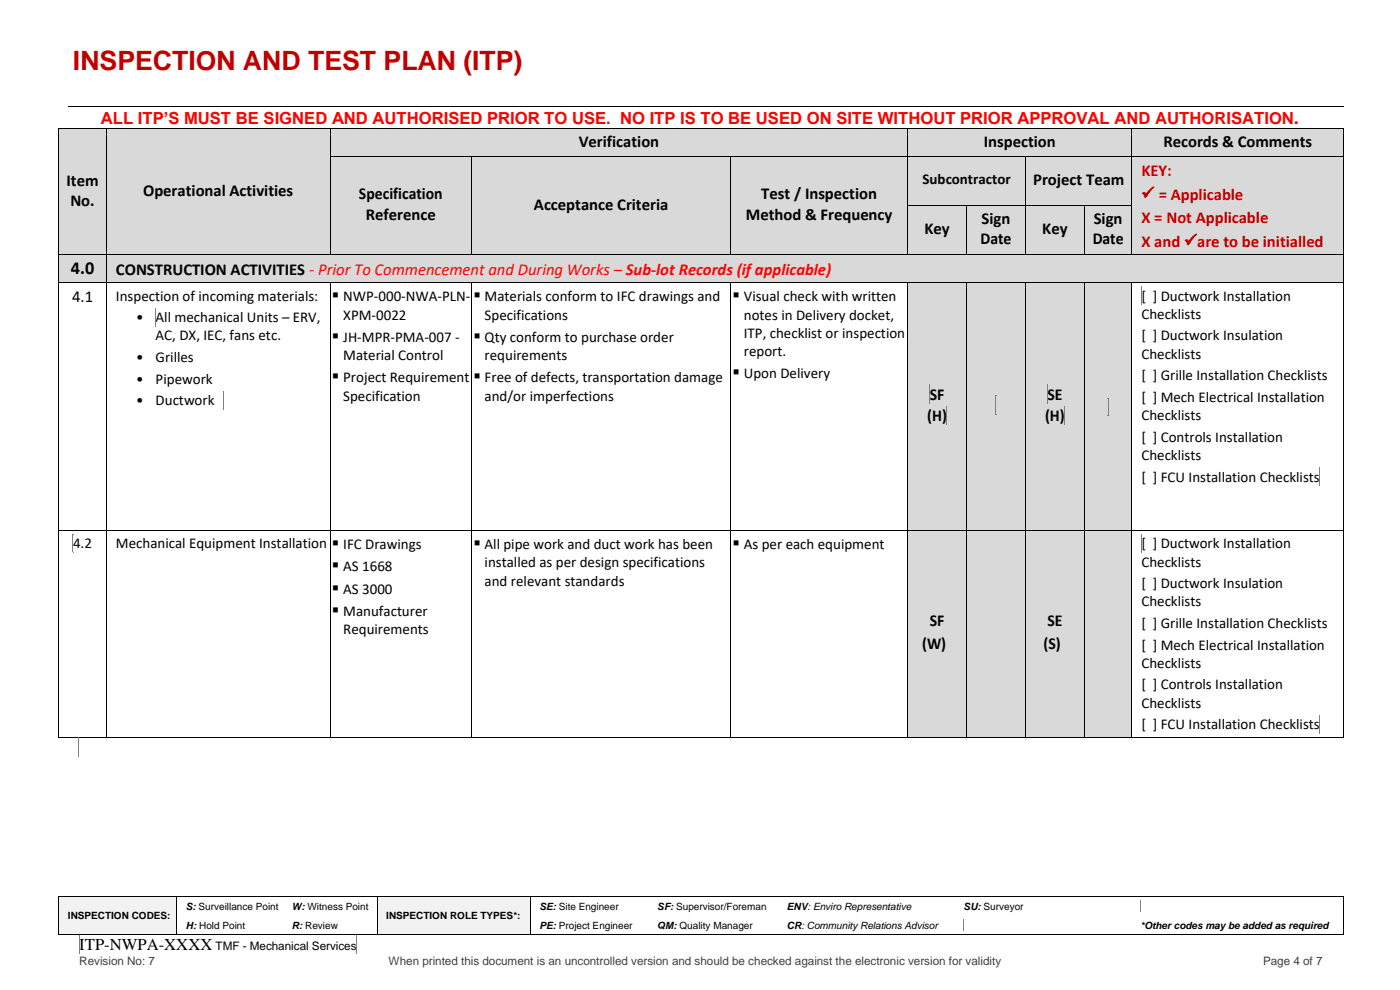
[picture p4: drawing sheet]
<svg xmlns="http://www.w3.org/2000/svg" width="297mm" height="210mm" viewBox="0 0 297 210" stroke-linecap="round" stroke-linejoin="round" font-family="sans-serif">
<defs><g id="words">
<text font-size="5.7" fill="#c00000" x="15.5" y="14.9">INSPECTION AND TEST PLAN (ITP)</text>
<text font-size="3.9" x="15" y="58">4.0</text>
<text font-size="3.5" fill="#f00" x="21.4" y="26.4">ALL ITP’S MUST BE SIGNED AND AUTHORISED PRIOR TO USE. NO ITP IS TO BE USED ON SITE WITHOUT PRIOR APPROVAL AND AUTHORISATION.</text>
<g font-size="3.5">
<text x="122.8" y="31.1">Verification</text>
<text x="208.7" y="31.1">Inspection</text>
<text x="246.8" y="31.1">Records &amp; Comments</text>
<text x="14.1" y="39.4">Item</text>
<text x="30.4" y="41.6">Operational Activities</text>
<text x="219.2" y="39.3">Project Team</text>
<text x="14.9" y="43.7">No.</text>
<text x="76.1" y="42.3">Specification</text>
<text x="77.6" y="46.7">Reference</text>
<text x="113.3" y="44.5">Acceptance Criteria</text>
<text x="158.2" y="46.7">Method &amp; Frequency</text>
<text x="161.5" y="42.3">Test / Inspection</text>
<text x="208.2" y="47.5">Sign</text>
<text x="232" y="47.5">Sign</text>
<text x="196.1" y="49.7">Key</text>
<text x="208" y="51.8">Date</text>
<text x="221.1" y="49.7">Key</text>
<text x="231.8" y="51.8">Date</text>
<text x="24.6" y="58.2">CONSTRUCTION ACTIVITIES - Prior To Commencement and During Works – Sub-lot Records (if applicable)</text>
<text x="15.3" y="64.1">4.1</text>
<text x="70.4" y="63.9">▪ NWP-000-NWA-PLN-</text>
<text x="100.4" y="63.9">▪ Materials conform to IFC drawings and</text>
<text x="155.4" y="63.9">▪ Visual check with written</text>
<text x="70.4" y="72.5">▪ JH-MPR-PMA-007 -</text>
<text x="100.4" y="72.5">▪ Qty conform to purchase order</text>
<text x="70.4" y="81.1">▪ Project Requirement</text>
<text x="100.4" y="81.1">▪ Free of defects, transportation damage</text>
<text x="155.4" y="80.3">▪ Upon Delivery</text>
<text x="196.7" y="89.4">(H)</text>
<text x="197.2" y="84.8">SF</text>
<text x="221.7" y="89.4">(H)</text>
<text x="222.2" y="84.8">SE</text>
<text x="70.4" y="116.5">▪ IFC Drawings</text>
<text x="100.4" y="116.5">▪ All pipe work and duct work has been</text>
<text x="155.4" y="116.5">▪ As per each equipment</text>
<text x="70.4" y="121.2">▪ AS 1668</text>
<text x="70.4" y="125.9">▪ AS 3000</text>
<text x="70.4" y="130.7">▪ Manufacturer</text>
<text x="195.6" y="137.6">(W)</text>
<text x="197.2" y="132.8">SF</text>
<text x="221.4" y="137.6">(S)</text>
<text x="222.2" y="132.8">SE</text>
<text x="16.8" y="201.6">ITP-NWPA-XXXX</text>
</g>
<g font-size="3.5" fill="#c00000">
<text x="242.1" y="37.3">KEY:</text>
<text x="242.1" y="42.3">✓ = Applicable</text>
<text x="242.1" y="47.4">X = Not Applicable</text>
<text x="242.1" y="52.4">X and ✓are to be initialled</text>
</g>
<g font-size="3.2">
<text x="195.7" y="39.1">Subcontractor</text>
<text x="24.6" y="63.8">Inspection of incoming materials:</text>
<text x="242.1" y="63.8">[ ] Ductwork Installation</text>
<text x="28.9" y="68.4">•</text>
<text x="33" y="68.4">All mechanical Units – ERV,</text>
<text x="72.8" y="67.8">XPM-0022</text>
<text x="102.8" y="67.8">Specifications</text>
<text x="157.8" y="67.8">notes in Delivery docket,</text>
<text x="157.8" y="71.7">ITP, checklist or inspection</text>
<text x="242.1" y="67.7">Checklists</text>
<text x="28.9" y="76.8">•</text>
<text x="33" y="72.2">AC, DX, IEC, fans etc.</text>
<text x="33" y="76.8">Grilles</text>
<text x="72.8" y="76.4">Material Control</text>
<text x="102.8" y="76.4">requirements</text>
<text x="157.8" y="75.6">report.</text>
<text x="242.1" y="72.2">[ ] Ductwork Insulation</text>
<text x="242.1" y="76.1">Checklists</text>
<text x="28.9" y="81.4">•</text>
<text x="33" y="81.4">Pipework</text>
<text x="242.1" y="80.7">[ ] Grille Installation Checklists</text>
<text x="28.9" y="86">•</text>
<text x="33" y="86">Ductwork</text>
<text x="72.8" y="85">Specification</text>
<text x="102.8" y="85">and/or imperfections</text>
<text x="242.1" y="85.3">[ ] Mech Electrical Installation</text>
<text x="242.1" y="89.1">Checklists</text>
<text x="242.1" y="93.7">[ ] Controls Installation</text>
<text x="242.1" y="97.6">Checklists</text>
<text x="242.1" y="102.2">[ ] FCU Installation Checklists</text>
<text x="15.5" y="116.3">4.2</text>
<text x="24.6" y="116.3">Mechanical Equipment Installation</text>
<text x="242.1" y="116.3">[ ] Ductwork Installation</text>
<text x="102.8" y="120.3">installed as per design specifications</text>
<text x="102.8" y="124.2">and relevant standards</text>
<text x="242.1" y="120.2">Checklists</text>
<text x="242.1" y="124.8">[ ] Ductwork Insulation</text>
<text x="242.1" y="128.6">Checklists</text>
<text x="72.8" y="134.5">Requirements</text>
<text x="242.1" y="133.2">[ ] Grille Installation Checklists</text>
<text x="242.1" y="137.8">[ ] Mech Electrical Installation</text>
<text x="242.1" y="141.7">Checklists</text>
<text x="242.1" y="146.3">[ ] Controls Installation</text>
<text x="242.1" y="150.2">Checklists</text>
<text x="242.1" y="154.7">[ ] FCU Installation Checklists</text>
</g>
<text font-size="2.5" x="45.7" y="201.6">TMF - Mechanical Services</text>
<g font-size="2.5" fill="#404040">
<text x="16.8" y="204.7">Revision No: 7</text>
<text x="82.5" y="204.7">When printed this document is an uncontrolled version and should be checked against the electronic version for validity</text>
<text x="267.9" y="204.7">Page 4 of 7</text>
</g>
<g font-size="2.1">
<text x="14.4" y="195">INSPECTION CODES:</text>
<text x="39.4" y="193">S: Surveillance Point</text>
<text x="39.4" y="197">H: Hold Point</text>
<text x="61.9" y="193">W: Witness Point</text>
<text x="61.9" y="197">R: Review</text>
<text x="81.9" y="195">INSPECTION ROLE TYPES*:</text>
<text x="114.4" y="193">SE: Site Engineer</text>
<text x="114.4" y="197">PE: Project Engineer</text>
<text x="139.5" y="193">SF: Supervisor/Foreman</text>
<text x="139.5" y="197">QM: Quality Manager</text>
<text x="167" y="193">ENV: Enviro Representative</text>
<text x="167" y="197">CR: Community Relations Advisor</text>
<text x="204.4" y="193">SU: Surveyor</text>
<text x="242" y="197">*Other codes may be added as required</text>
</g>
</g></defs>
<path d="M14.4 22.7h270.7" fill="none" stroke="#000" stroke-width=".21"/>
<path d="M147.3 22.6h.2v.2h-.2z" fill-rule="evenodd" fill="#000"/>
<g fill="#f2f2f2">
<path d="M12.6 190.3h24.8v7.8h-24.8z" fill-rule="evenodd"/>
<path d="M14.4 193h21.2v2.4h-21.2z" fill-rule="evenodd"/>
<path d="M80.1 190.3h32.3v7.8h-32.3z" fill-rule="evenodd"/>
<path d="M81.9 192.3h28.7v3.8h-28.7z" fill-rule="evenodd"/>
</g>
<g fill="#7f7f7f">
<path d="M241.9 191h.1z" fill-rule="evenodd"/>
<path d="M241.9 193.4h.1z" fill-rule="evenodd"/>
</g>
<path d="M241.9 191v2.4" fill="none" stroke="#7f7f7f" stroke-width=".21"/>
<g fill="#000">
<path d="M12.4 190.1h.2v.1h-.2z" fill-rule="evenodd"/>
<path d="M12.4 190.1h.2v.1h-.2z" fill-rule="evenodd"/>
<path d="M37.4 190.1h.2v.1h-.2z" fill-rule="evenodd"/>
<path d="M60 190.1h.2v.1h-.2z" fill-rule="evenodd"/>
<path d="M80 190.1h.1v.1h-.1z" fill-rule="evenodd"/>
<path d="M112.4 190.1h.2v.1h-.2z" fill-rule="evenodd"/>
<path d="M137.5 190.1h.2v.1h-.2z" fill-rule="evenodd"/>
<path d="M165.1 190.1h.1v.1h-.1z" fill-rule="evenodd"/>
<path d="M202.5 190.1h.2v.1h-.2z" fill-rule="evenodd"/>
<path d="M240.1 190.1h.1v.1h-.1z" fill-rule="evenodd"/>
<path d="M285 190.1h.2v.1h-.2z" fill-rule="evenodd"/>
<path d="M285 190.1h.2v.1h-.2z" fill-rule="evenodd"/>
</g>
<g fill="none" stroke="#000" stroke-width=".21">
<path d="M12.5 190.2v3.9M12.6 190.2h24.8M37.5 190.2v3.9M37.6 190.2h22.4M60.2 190.2h19.8M80 190.2v3.9M80.1 190.2h32.3M112.5 190.2v3.9M112.6 190.2h24.9M137.7 190.2h27.4M165.2 190.2h37.3M202.7 190.2h37.4"/>
<path d="M240.2 190.2h44.8M285.1 190.2v3.9"/>
</g>
<g fill="#7f7f7f">
<path d="M204.4 195l.1 .1z" fill-rule="evenodd"/>
<path d="M204.4 197.4h.1z" fill-rule="evenodd"/>
</g>
<path d="M204.4 195.1v2.3" fill="none" stroke="#7f7f7f" stroke-width=".21"/>
<g fill="#000">
<path d="M12.4 194.1h.2v.2h-.2z" fill-rule="evenodd"/>
<path d="M12.4 198.1h.2v.2h-.2z" fill-rule="evenodd"/>
<path d="M12.4 198.1h.2v.2h-.2z" fill-rule="evenodd"/>
<path d="M37.4 194.1h.2v.2h-.2z" fill-rule="evenodd"/>
<path d="M37.4 198.1h.2v.2h-.2z" fill-rule="evenodd"/>
<path d="M60 198.1h.2v.2h-.2z" fill-rule="evenodd"/>
<path d="M80 194.1h.1v.2h-.1z" fill-rule="evenodd"/>
<path d="M80 198.1h.1v.2h-.1z" fill-rule="evenodd"/>
<path d="M112.4 194.1h.2v.2h-.2z" fill-rule="evenodd"/>
<path d="M112.4 198.1h.2v.2h-.2z" fill-rule="evenodd"/>
<path d="M137.5 198.1h.2v.2h-.2z" fill-rule="evenodd"/>
<path d="M165.1 198.1h.1v.2h-.1z" fill-rule="evenodd"/>
<path d="M202.5 198.1h.2v.2h-.2z" fill-rule="evenodd"/>
<path d="M240.1 198.1h.1v.2h-.1z" fill-rule="evenodd"/>
<path d="M285 194.1h.2v.2h-.2z" fill-rule="evenodd"/>
<path d="M285 198.1h.2v.2h-.2z" fill-rule="evenodd"/>
<path d="M285 198.1h.2v.2h-.2z" fill-rule="evenodd"/>
</g>
<g fill="none" stroke="#000" stroke-width=".21">
<path d="M12.5 194.3v3.8M12.6 198.2h24.8M37.5 194.3v3.8M37.6 198.2h22.4M60.2 198.2h19.8M80 194.3v3.8M80.1 198.2h32.3M112.5 194.3v3.8M112.6 198.2h24.9M137.7 198.2h27.4M165.2 198.2h37.3M202.7 198.2h37.4"/>
<path d="M240.2 198.2h44.8M285.1 194.3v3.8"/>
</g>
<g fill="#7f7f7f">
<path d="M16.8 198.3l.1 .1z" fill-rule="evenodd"/>
<path d="M16.8 202.3l.1 .1z" fill-rule="evenodd"/>
</g>
<path d="M16.8 198.4v3.9" fill="none" stroke="#7f7f7f" stroke-width=".21"/>
<g fill="#7f7f7f">
<path d="M75.6 198.3l.1 .1z" fill-rule="evenodd"/>
<path d="M75.6 202.3l.1 .1z" fill-rule="evenodd"/>
</g>
<path d="M75.6 198.4v3.9" fill="none" stroke="#7f7f7f" stroke-width=".21"/>
<g fill="#d9d9d9">
<path d="M12.6 27.4h9.8v26.6h-9.8z" fill-rule="evenodd"/>
<path d="M12.6 36.1h9.8v4.3h-9.8z" fill-rule="evenodd"/>
<path d="M12.6 40.4h9.8v5h-9.8z" fill-rule="evenodd"/>
<path d="M22.6 27.4h47.3v26.6h-47.3z" fill-rule="evenodd"/>
<path d="M22.6 38.2h47.3v5h-47.3z" fill-rule="evenodd"/>
<path d="M70.1 27.4h122.4v5.7h-122.4z" fill-rule="evenodd"/>
<path d="M70.1 27.7h122.4v5.1h-122.4z" fill-rule="evenodd"/>
<path d="M192.7 27.4h47.4v5.7h-47.4z" fill-rule="evenodd"/>
<path d="M192.7 27.7h47.4v5.1h-47.4z" fill-rule="evenodd"/>
<path d="M240.2 27.4h44.8v5.7h-44.8z" fill-rule="evenodd"/>
<path d="M240.2 27.7h44.8v5.1h-44.8z" fill-rule="evenodd"/>
</g>
<g fill="#000">
<path d="M12.4 27.2h.2v.2h-.2z" fill-rule="evenodd"/>
<path d="M12.4 27.2h.2v.2h-.2z" fill-rule="evenodd"/>
<path d="M22.4 27.2h.2v.2h-.2z" fill-rule="evenodd"/>
<path d="M69.9 27.2h.2v.2h-.2z" fill-rule="evenodd"/>
<path d="M192.5 27.2h.2v.2h-.2z" fill-rule="evenodd"/>
<path d="M240.1 27.2h.1v.2h-.1z" fill-rule="evenodd"/>
<path d="M285 27.2h.2v.2h-.2z" fill-rule="evenodd"/>
<path d="M285 27.2h.2v.2h-.2z" fill-rule="evenodd"/>
</g>
<path d="M12.5 27.4v5.7M12.6 27.3h9.8M22.5 27.4v5.7M22.6 27.3h47.3M70 27.4v5.7M70.1 27.3h122.4M192.6 27.4v5.7M192.7 27.3h47.4M240.1 27.4v5.7M240.2 27.3h44.8M285.1 27.4v5.7" fill="none" stroke="#000" stroke-width=".21"/>
<g fill="#d9d9d9">
<path d="M70.1 33.3h29.9v20.7h-29.9z" fill-rule="evenodd"/>
<path d="M70.1 39h29.9v4.3h-29.9z" fill-rule="evenodd"/>
<path d="M70.1 43.3h29.9v5h-29.9z" fill-rule="evenodd"/>
<path d="M100.1 33.3h54.9v20.7h-54.9z" fill-rule="evenodd"/>
<path d="M100.1 41.1h54.9v5.1h-54.9z" fill-rule="evenodd"/>
<path d="M155.1 33.3h37.4v20.7h-37.4z" fill-rule="evenodd"/>
<path d="M155.1 39h37.4v4.3h-37.4z" fill-rule="evenodd"/>
<path d="M155.1 43.3h37.4v5h-37.4z" fill-rule="evenodd"/>
<path d="M192.7 33.3h24.8v10.2h-24.8z" fill-rule="evenodd"/>
<path d="M192.7 36.1h24.8v4.6h-24.8z" fill-rule="evenodd"/>
<path d="M217.6 33.3h22.5v10.2h-22.5z" fill-rule="evenodd"/>
<path d="M217.6 35.9h22.5v5h-22.5z" fill-rule="evenodd"/>
<path d="M240.2 33.3h44.8v20.7h-44.8z" fill-rule="evenodd"/>
<path d="M240.2 33.3h44.8v5.7h-44.8z" fill-rule="evenodd"/>
<path d="M240.2 39h44.8v5h-44.8z" fill-rule="evenodd"/>
<path d="M240.2 44h44.8v5h-44.8z" fill-rule="evenodd"/>
<path d="M240.2 49h44.8v5h-44.8z" fill-rule="evenodd"/>
</g>
<g fill="#000">
<path d="M12.4 33.1h.2v.2h-.2z" fill-rule="evenodd"/>
<path d="M22.4 33.1h.2v.2h-.2z" fill-rule="evenodd"/>
<path d="M69.9 33.1h.2v.2h-.2z" fill-rule="evenodd"/>
<path d="M100 33.1h.1v.2h-.1z" fill-rule="evenodd"/>
<path d="M155 33.1h.1v.2h-.1z" fill-rule="evenodd"/>
<path d="M192.5 33.1h.2v.2h-.2z" fill-rule="evenodd"/>
<path d="M217.5 33.1h.1v.2h-.1z" fill-rule="evenodd"/>
<path d="M240.1 33.1h.1v.2h-.1z" fill-rule="evenodd"/>
<path d="M285 33.1h.2v.2h-.2z" fill-rule="evenodd"/>
</g>
<g fill="none" stroke="#000" stroke-width=".21">
<path d="M12.5 33.3v10.2M22.5 33.3v10.2M70 33.3v10.2M70.1 33.2h29.9M100 33.3v10.2M100.1 33.2h54.9M155 33.3v10.2M155.1 33.2h37.4M192.6 33.3v10.2M192.7 33.2h24.8M217.5 33.3v10.2M217.6 33.2h22.5"/>
<path d="M240.1 33.3v10.2M240.2 33.2h44.8M285.1 33.3v10.2"/>
</g>
<g fill="#d9d9d9">
<path d="M192.7 43.7h12.2v10.3h-12.2z" fill-rule="evenodd"/>
<path d="M192.7 46.3h12.2v5h-12.2z" fill-rule="evenodd"/>
<path d="M205.1 43.7h12.4v10.3h-12.4z" fill-rule="evenodd"/>
<path d="M205.1 44.2h12.4v4.3h-12.4z" fill-rule="evenodd"/>
<path d="M205.1 48.5h12.4v5h-12.4z" fill-rule="evenodd"/>
<path d="M217.6 43.7h12.4v10.3h-12.4z" fill-rule="evenodd"/>
<path d="M217.6 46.3h12.4v5h-12.4z" fill-rule="evenodd"/>
<path d="M230.2 43.7h9.9v10.3h-9.9z" fill-rule="evenodd"/>
<path d="M230.2 44.2h9.9v4.3h-9.9z" fill-rule="evenodd"/>
<path d="M230.2 48.5h9.9v5h-9.9z" fill-rule="evenodd"/>
</g>
<g fill="#000">
<path d="M12.4 43.5h.2v.2h-.2z" fill-rule="evenodd"/>
<path d="M22.4 43.5h.2v.2h-.2z" fill-rule="evenodd"/>
<path d="M69.9 43.5h.2v.2h-.2z" fill-rule="evenodd"/>
<path d="M100 43.5h.1v.2h-.1z" fill-rule="evenodd"/>
<path d="M155 43.5h.1v.2h-.1z" fill-rule="evenodd"/>
<path d="M192.5 43.5h.2v.2h-.2z" fill-rule="evenodd"/>
<path d="M205 43.5h.1v.2h-.1z" fill-rule="evenodd"/>
<path d="M217.5 43.5h.1v.2h-.1z" fill-rule="evenodd"/>
<path d="M230 43.5h.1v.2h-.1z" fill-rule="evenodd"/>
<path d="M240.1 43.5h.1v.2h-.1z" fill-rule="evenodd"/>
<path d="M285 43.5h.2v.2h-.2z" fill-rule="evenodd"/>
</g>
<g fill="none" stroke="#000" stroke-width=".21">
<path d="M12.5 43.7v10.3M22.5 43.7v10.3M70 43.7v10.3M100 43.7v10.3M155 43.7v10.3M192.6 43.7v10.3M192.7 43.6h12.3M205.1 43.7v10.3M205.1 43.6h12.4M217.5 43.7v10.3M217.6 43.6h12.4M230.1 43.7v10.3"/>
<path d="M230.1 43.6h10M240.1 43.7v10.3M285.1 43.7v10.3"/>
</g>
<g fill="#d9d9d9">
<path d="M12.6 54.2h9.8v5.7h-9.8z" fill-rule="evenodd"/>
<path d="M12.6 54.3h9.8v5.5h-9.8z" fill-rule="evenodd"/>
<path d="M22.6 54.2h262.4v5.7h-262.4z" fill-rule="evenodd"/>
<path d="M22.6 54.2h262.4v5.7h-262.4z" fill-rule="evenodd"/>
</g>
<g fill="#000">
<path d="M12.4 54h.2v.2h-.2z" fill-rule="evenodd"/>
<path d="M22.4 54h.2v.2h-.2z" fill-rule="evenodd"/>
<path d="M69.9 54h.2v.2h-.2z" fill-rule="evenodd"/>
<path d="M100 54h.1v.2h-.1z" fill-rule="evenodd"/>
<path d="M155 54h.1v.2h-.1z" fill-rule="evenodd"/>
<path d="M192.5 54h.2v.2h-.2z" fill-rule="evenodd"/>
<path d="M205 54h.1v.2h-.1z" fill-rule="evenodd"/>
<path d="M217.5 54h.1v.2h-.1z" fill-rule="evenodd"/>
<path d="M230 54h.1v.2h-.1z" fill-rule="evenodd"/>
<path d="M240.1 54h.1v.2h-.1z" fill-rule="evenodd"/>
<path d="M285 54h.2v.2h-.2z" fill-rule="evenodd"/>
</g>
<g fill="none" stroke="#000" stroke-width=".21">
<path d="M12.5 54.2v5.7M12.6 54.1h9.8M22.5 54.2v5.7M22.6 54.1h47.3M70.1 54.1h29.9M100.1 54.1h54.9M155.1 54.1h37.4M192.7 54.1h12.3M205.1 54.1h12.4M217.6 54.1h12.4M230.1 54.1h10M240.2 54.1h44.8"/>
<path d="M285.1 54.2v5.7"/>
</g>
<g fill="#7f7f7f">
<path d="M33 65.3l.1 .1z" fill-rule="evenodd"/>
<path d="M33 69.2h.1z" fill-rule="evenodd"/>
</g>
<path d="M33 65.4v3.8" fill="none" stroke="#7f7f7f" stroke-width=".21"/>
<g fill="#7f7f7f">
<path d="M47.3 83h.1z" fill-rule="evenodd"/>
<path d="M47.3 86.8h.1z" fill-rule="evenodd"/>
</g>
<path d="M47.4 83v3.8" fill="none" stroke="#7f7f7f" stroke-width=".21"/>
<g fill="#d9d9d9">
<path d="M192.7 60.1h12.2v52.3h-12.2z" fill-rule="evenodd"/>
<path d="M192.7 81.6h12.2v4.6h-12.2z" fill-rule="evenodd"/>
</g>
<g fill="#7f7f7f">
<path d="M197.2 81.6l.1 .1z" fill-rule="evenodd"/>
<path d="M197.2 85.5h.1z" fill-rule="evenodd"/>
</g>
<path d="M197.2 81.7v3.8" fill="none" stroke="#7f7f7f" stroke-width=".21"/>
<path d="M192.7 86.2h12.2v4.6h-12.2z" fill-rule="evenodd" fill="#d9d9d9"/>
<g fill="#7f7f7f">
<path d="M200.8 86.3h.1z" fill-rule="evenodd"/>
<path d="M200.8 90.1h.1z" fill-rule="evenodd"/>
</g>
<path d="M200.9 86.3v3.8" fill="none" stroke="#7f7f7f" stroke-width=".21"/>
<g fill="#d9d9d9">
<path d="M205.1 60.1h12.4v52.3h-12.4z" fill-rule="evenodd"/>
<path d="M205.1 83.9h12.4v4.7h-12.4z" fill-rule="evenodd"/>
</g>
<g fill="#7f7f7f">
<path d="M211.3 84h.1z" fill-rule="evenodd"/>
<path d="M211.3 87.8l.1 .1z" fill-rule="evenodd"/>
</g>
<path d="M211.3 84v3.8" fill="none" stroke="#7f7f7f" stroke-width=".21"/>
<g fill="#7f7f7f">
<path d="M211.2 84h.1z" fill-rule="evenodd"/>
<path d="M211.2 87.8l.1 .1z" fill-rule="evenodd"/>
</g>
<path d="M211.3 84v3.8" fill="none" stroke="#7f7f7f" stroke-width=".21"/>
<g fill="#d9d9d9">
<path d="M217.6 60.1h12.4v52.3h-12.4z" fill-rule="evenodd"/>
<path d="M217.6 81.6h12.4v4.6h-12.4z" fill-rule="evenodd"/>
</g>
<g fill="#7f7f7f">
<path d="M222.2 81.6l.1 .1z" fill-rule="evenodd"/>
<path d="M222.2 85.5h.1z" fill-rule="evenodd"/>
</g>
<path d="M222.2 81.7v3.8" fill="none" stroke="#7f7f7f" stroke-width=".21"/>
<path d="M217.6 86.2h12.4v4.6h-12.4z" fill-rule="evenodd" fill="#d9d9d9"/>
<g fill="#7f7f7f">
<path d="M225.8 86.3h.1z" fill-rule="evenodd"/>
<path d="M225.8 90.1h.1z" fill-rule="evenodd"/>
</g>
<path d="M225.9 86.3v3.8" fill="none" stroke="#7f7f7f" stroke-width=".21"/>
<g fill="#d9d9d9">
<path d="M230.2 60.1h9.9v52.3h-9.9z" fill-rule="evenodd"/>
<path d="M230.2 84.4h9.9v3.7h-9.9z" fill-rule="evenodd"/>
</g>
<g fill="#7f7f7f">
<path d="M235.1 84.4l.1 .1z" fill-rule="evenodd"/>
<path d="M235.1 88l.1 .1z" fill-rule="evenodd"/>
</g>
<path d="M235.1 84.5v3.5" fill="none" stroke="#7f7f7f" stroke-width=".21"/>
<g fill="#7f7f7f">
<path d="M235 84.4l.1 .1z" fill-rule="evenodd"/>
<path d="M235 88l.1 .1z" fill-rule="evenodd"/>
</g>
<path d="M235.1 84.5v3.5" fill="none" stroke="#7f7f7f" stroke-width=".21"/>
<g fill="#7f7f7f">
<path d="M242.1 60.8h.1z" fill-rule="evenodd"/>
<path d="M242.1 64.6h.1z" fill-rule="evenodd"/>
</g>
<path d="M242.1 60.8v3.8" fill="none" stroke="#7f7f7f" stroke-width=".21"/>
<g fill="#7f7f7f">
<path d="M279.9 99.2h.1z" fill-rule="evenodd"/>
<path d="M279.9 103l.1 .1z" fill-rule="evenodd"/>
</g>
<path d="M280 99.2v3.8" fill="none" stroke="#7f7f7f" stroke-width=".21"/>
<g fill="#000">
<path d="M12.4 59.9h.2v.2h-.2z" fill-rule="evenodd"/>
<path d="M22.4 59.9h.2v.2h-.2z" fill-rule="evenodd"/>
<path d="M69.9 59.9h.2v.2h-.2z" fill-rule="evenodd"/>
<path d="M100 59.9h.1v.2h-.1z" fill-rule="evenodd"/>
<path d="M155 59.9h.1v.2h-.1z" fill-rule="evenodd"/>
<path d="M192.5 59.9h.2v.2h-.2z" fill-rule="evenodd"/>
<path d="M205 59.9h.1v.2h-.1z" fill-rule="evenodd"/>
<path d="M217.5 59.9h.1v.2h-.1z" fill-rule="evenodd"/>
<path d="M230 59.9h.1v.2h-.1z" fill-rule="evenodd"/>
<path d="M240.1 59.9h.1v.2h-.1z" fill-rule="evenodd"/>
<path d="M285 59.9h.2v.2h-.2z" fill-rule="evenodd"/>
</g>
<g fill="none" stroke="#000" stroke-width=".21">
<path d="M12.6 60h9.8M22.6 60h47.3M70.1 60h29.9M100.1 60h54.9M155.1 60h37.4M192.7 60h12.3M205.1 60h12.4M217.6 60h12.4M230.1 60h10M240.2 60h44.8M12.5 60.1v52.3M22.5 60.1v52.3"/>
<path d="M70 60.1v52.3M100 60.1v52.3M155 60.1v52.3M192.6 60.1v52.3M205.1 60.1v52.3M217.5 60.1v52.3M230.1 60.1v52.3M240.1 60.1v52.3M285.1 60.1v52.3"/>
</g>
<g fill="#7f7f7f">
<path d="M15.5 113.3l.1 .1z" fill-rule="evenodd"/>
<path d="M15.5 117.2h.1z" fill-rule="evenodd"/>
</g>
<path d="M15.5 113.4v3.8" fill="none" stroke="#7f7f7f" stroke-width=".21"/>
<g fill="#d9d9d9">
<path d="M192.7 112.6h12.2v43.7h-12.2z" fill-rule="evenodd"/>
<path d="M192.7 129.6h12.2v4.6h-12.2z" fill-rule="evenodd"/>
<path d="M192.7 134.2h12.2v5h-12.2z" fill-rule="evenodd"/>
<path d="M205.1 112.6h12.4v43.7h-12.4z" fill-rule="evenodd"/>
<path d="M205.1 131.8h12.4v5.3h-12.4z" fill-rule="evenodd"/>
<path d="M217.6 112.6h12.4v43.7h-12.4z" fill-rule="evenodd"/>
<path d="M217.6 129.6h12.4v4.6h-12.4z" fill-rule="evenodd"/>
<path d="M217.6 134.2h12.4v5h-12.4z" fill-rule="evenodd"/>
<path d="M230.2 112.6h9.9v43.7h-9.9z" fill-rule="evenodd"/>
<path d="M230.2 131.8h9.9v5.3h-9.9z" fill-rule="evenodd"/>
</g>
<g fill="#7f7f7f">
<path d="M242.1 113.3h.1z" fill-rule="evenodd"/>
<path d="M242.1 117.1l.1 .1z" fill-rule="evenodd"/>
</g>
<path d="M242.1 113.3v3.8" fill="none" stroke="#7f7f7f" stroke-width=".21"/>
<g fill="#7f7f7f">
<path d="M279.9 151.7l.1 .1z" fill-rule="evenodd"/>
<path d="M279.9 155.5l.1 .1z" fill-rule="evenodd"/>
</g>
<path d="M280 151.8v3.7" fill="none" stroke="#7f7f7f" stroke-width=".21"/>
<g fill="#000">
<path d="M12.4 112.4h.2v.2h-.2z" fill-rule="evenodd"/>
<path d="M22.4 112.4h.2v.2h-.2z" fill-rule="evenodd"/>
<path d="M69.9 112.4h.2v.2h-.2z" fill-rule="evenodd"/>
<path d="M100 112.4h.1v.2h-.1z" fill-rule="evenodd"/>
<path d="M155 112.4h.1v.2h-.1z" fill-rule="evenodd"/>
<path d="M192.5 112.4h.2v.2h-.2z" fill-rule="evenodd"/>
<path d="M205 112.4h.1v.2h-.1z" fill-rule="evenodd"/>
<path d="M217.5 112.4h.1v.2h-.1z" fill-rule="evenodd"/>
<path d="M230 112.4h.1v.2h-.1z" fill-rule="evenodd"/>
<path d="M240.1 112.4h.1v.2h-.1z" fill-rule="evenodd"/>
<path d="M285 112.4h.2v.2h-.2z" fill-rule="evenodd"/>
<path d="M12.4 156.3h.2v.2h-.2z" fill-rule="evenodd"/>
<path d="M12.4 156.3h.2v.2h-.2z" fill-rule="evenodd"/>
<path d="M22.4 156.3h.2v.2h-.2z" fill-rule="evenodd"/>
<path d="M69.9 156.3h.2v.2h-.2z" fill-rule="evenodd"/>
<path d="M100 156.3h.1v.2h-.1z" fill-rule="evenodd"/>
<path d="M155 156.3h.1v.2h-.1z" fill-rule="evenodd"/>
<path d="M192.5 156.3h.2v.2h-.2z" fill-rule="evenodd"/>
<path d="M205 156.3h.1v.2h-.1z" fill-rule="evenodd"/>
<path d="M217.5 156.3h.1v.2h-.1z" fill-rule="evenodd"/>
<path d="M230 156.3h.1v.2h-.1z" fill-rule="evenodd"/>
<path d="M240.1 156.3h.1v.2h-.1z" fill-rule="evenodd"/>
<path d="M285 156.3h.2v.2h-.2z" fill-rule="evenodd"/>
<path d="M285 156.3h.2v.2h-.2z" fill-rule="evenodd"/>
</g>
<g fill="none" stroke="#000" stroke-width=".21">
<path d="M12.5 112.6v43.7M12.6 112.5h9.8M22.5 112.6v43.7M22.6 112.5h47.3M70 112.6v43.7M70.1 112.5h29.9M100 112.6v43.7M100.1 112.5h54.9M155 112.6v43.7M155.1 112.5h37.4M192.6 112.6v43.7M192.7 112.5h12.3"/>
<path d="M205.1 112.6v43.7M205.1 112.5h12.4M217.5 112.6v43.7M217.6 112.5h12.4M230.1 112.6v43.7M230.1 112.5h10M240.1 112.6v43.7M240.2 112.5h44.8M285.1 112.6v43.7M12.6 156.4h9.8M22.6 156.4h47.3M70.1 156.4h29.9"/>
<path d="M100.1 156.4h54.9M155.1 156.4h37.4M192.7 156.4h12.3M205.1 156.4h12.4M217.6 156.4h12.4M230.1 156.4h10M240.2 156.4h44.8"/>
</g>
<g fill="#7f7f7f">
<path d="M16.5 156.5h.1z" fill-rule="evenodd"/>
<path d="M16.5 160.5h.1z" fill-rule="evenodd"/>
</g>
<path d="M16.6 156.5v4" fill="none" stroke="#7f7f7f" stroke-width=".21"/>
<use href="#words"/>
</svg>
